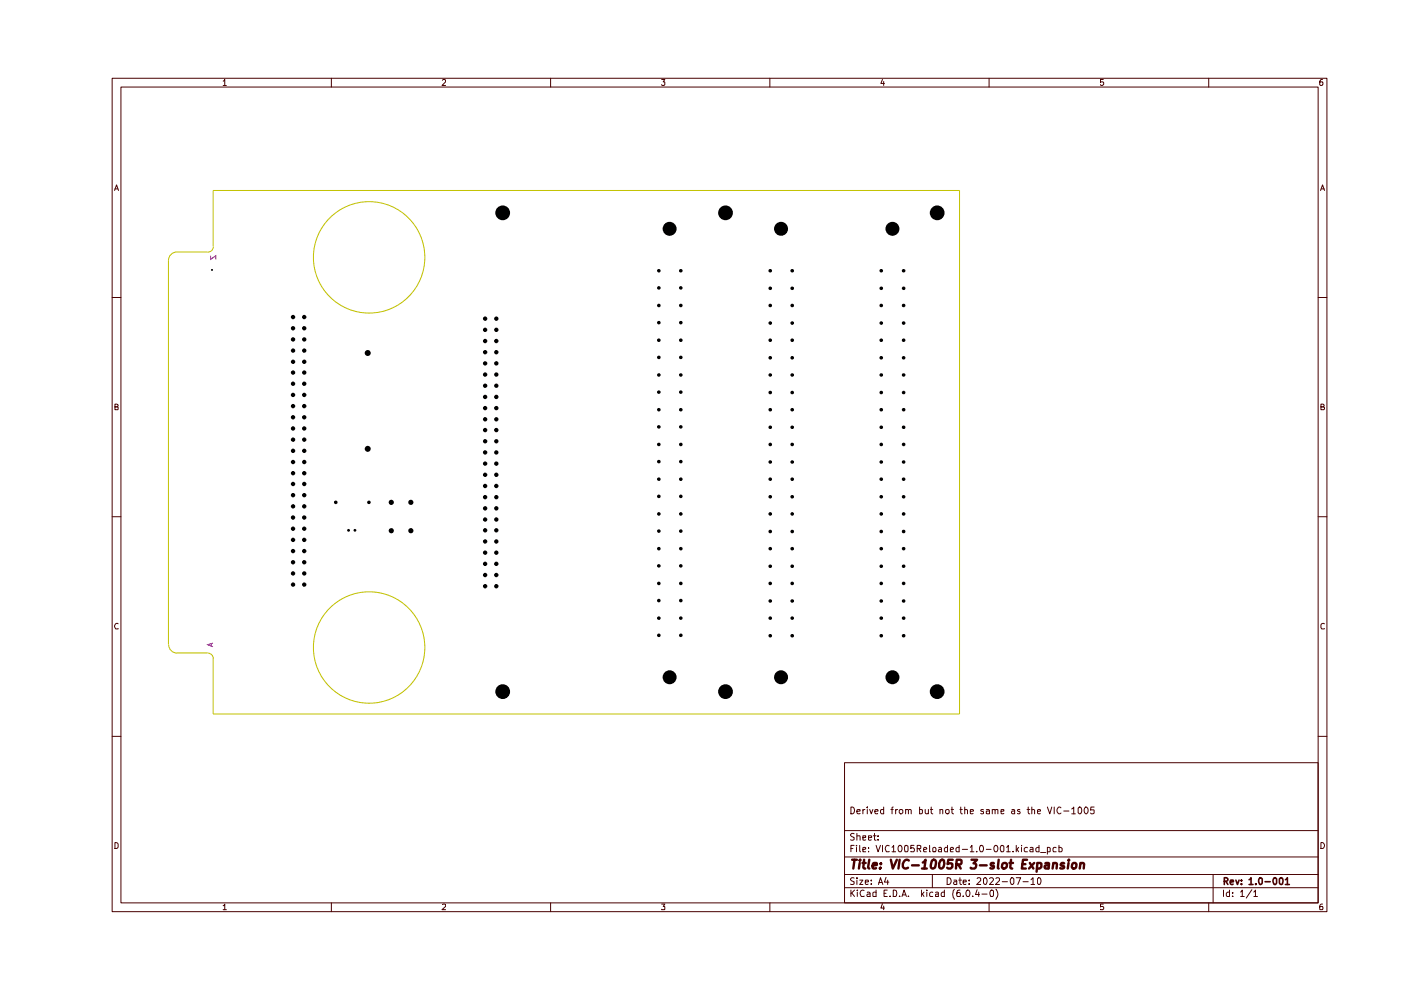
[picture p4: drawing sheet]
<svg xmlns="http://www.w3.org/2000/svg" width="297mm" height="210mm" viewBox="0 0 297 210" stroke-linecap="round" stroke-linejoin="round" font-family="sans-serif">
<g fill="none" stroke="#480000" stroke-width=".21">
<path d="M23.8 16.6h257.5v176.7h-257.5zM25.6 18.5h253.9v172.9h-253.9zM47.3 17.2l.4-.4v1.3M47.3 18.1h.7M70.3 16.6v1.9M93.8 17l.2-.2h.3l.2 .2v.4l-.8 .7h.8M116.7 16.6v1.9M140.3 16.8h.7l-.4 .6h.4v.5l-.2 .2h-.4l-.1-.2M163.2 16.6v1.9M187.1 16.8l-.3 .9h.7M187.4 17.3v.8M209.7 16.6v1.9"/>
<path d="M233.9 16.8h-.6v.6h.5l.2 .1v.4l-.2 .2-.5-.2M256.3 16.6v1.9M280.4 16.8l-.4 .1-.2 .3v.7l.2 .2 .4-.1v-.6h-.5l-.1 .1M24.3 40.4l.4-1.2 .4 1.2M24.4 40h.6M280 40.4l.4-1.2 .4 1.2M280.1 40h.6M23.8 63.1h1.8M279.5 63.1h1.8M24.4 86.3h.4l.2-.3v-.2l-.6-.1v1.2h.6v-.5l-.2-.1M280.1 86.3l.6-.1v-.4l-.6-.1v1.2h.6l.1-.5-.3-.1M23.8 109.6h1.8"/>
<path d="M279.5 109.6h1.8M25 132.2h-.1a.66 .66 0 0 0-.6 .4 .66 .66 0 0 0 .2 .7h.5M280.8 132.2h-.3l-.4 .3v.6l.1 .2h.6M23.8 156.1h1.8M279.5 156.1h1.8M24.4 178.6a.52 .52 0 0 1 .6 .4v.6a.52 .52 0 0 1-.6 .3zM179.1 161.7h100.4v29.7h-100.4zM179.1 176.1h100.4M180.4 171.1a.72 .72 0 0 1 .8 .7 .72 .72 0 0 1-.8 .8zM180.4 179.9h.4M181.1 179.2h-.7v1.4M181.1 176.8l-.5-.1-.3 .3 .3 .4 .5 .1v.5l-.3 .1h-.5"/>
<path d="M181.6 179.2v.1M181.6 179.7v.9M181.7 177.3l.6-.1 .1 .9M181.7 172h.7v-.3l-.5-.1-.2 .2 .1 .7h.6M181.7 176.7v1.4M182.3 179.2v1.2l.1 .2M183 177.6l.5-.1v-.3h-.5v.9h.5M183 171.6v1M183.4 171.6l-.4 .3M183.9 171.1v.2M183.9 171.6v1M184.1 179.7v.2"/>
<path d="M184.1 177.6l.7-.1-.1-.3h-.6v.9h.6M184.4 171.6l.3 1 .4-1M185.2 177.2h.5M185.4 176.7v1.4h.3M185.5 172h.7l-.2-.4-.5 .2v.5l.2 .3 .4-.1M185.7 179.2l.5 1.4 .5-1.4M186.2 178v.1M186.2 177.2v.2M187.1 179.2v1.4M187.4 171.7l-.5-.1-.2 .3v.4l.2 .3 .5-.1M187.4 171.1v1.5M188.5 179.3a.61 .61 0 0 0-.7 .2 .61 .61 0 0 0 0 .8l.1 .3 .6-.1"/>
<path d="M188.9 171.6h.5M189.1 179.7l.4-.5v1.4M189.4 171.1l-.3 .1v1.4M189.9 171.6v1M190.3 171.6l-.4 .3M190.6 179.3l.1-.1a.74 .74 0 0 1 .6 .6 .74 .74 0 0 1-.3 .8h-.3l-.3-.5zM190.7 171.7h.6l.1 .6-.2 .3h-.3l-.2-.3zM191.8 179.3l.4-.1 .3 .3v.8l-.2 .3-.5-.1zM192 171.7l.4-.1 .2 .2v.8M192 171.6v1M192.6 171.8l.2-.2 .4 .2v.8M193.8 179.2h-.7v.7l.2-.2h.3l.3 .3-.2 .6-.6-.1"/>
<path d="M194.5 179.9h.6l.1-.6-.7-.1v1.4M194.8 179.9l.4 .7M195 171.7h.6v.7l-.3 .2-.3-.1M195 171.1v1.5M196.2 171.6v.7a.37 .37 0 0 0 .3 .3 .37 .37 0 0 0 .3-.2M196.8 171.6v1M197.1 179.2v1.4h.2M197.3 171.6h.5M197.4 171.1v1.2l.4 .3M197.8 179.8l.2-.1h.4v.9l-.6-.1zM199 179.7h.5l.1 .2v.7h-.6v-.4l.6-.2M199.3 171.7h.6v.9"/>
<path d="M199.3 171.6v1M200.6 171.7a.36 .36 0 0 1 .6 .2v.6a.45 .45 0 0 1-.7-.2zM200.9 179.2v1.4h-.5l-.2-.7 .3-.2h.4M201.7 171.6h.5M201.8 171.1v1.2l.4 .3M203.4 179.2v1.4h-.6l-.1-.7 .2-.2h.5M203.5 171.6h.5M203.7 171.1v1.2l.3 .3M204.5 171.7l.4-.1 .2 .2v.8M204.5 171.1v1.5M205.7 179.7l.4-.5v1.4M205.7 172h.7l-.1-.3h-.6v.8h.6"/>
<path d="M207.8 179.3l.2-.1a.74 .74 0 0 1 .6 .6 .74 .74 0 0 1-.3 .8h-.4l-.1-.3-.1-.6zM208.5 171.7l-.3-.1-.3 .2 .6 .3v.4h-.6M209.1 171.7l.4-.1 .3 .2v.8M209.8 172h-.7v.5h.7M210.4 171.7h.6v.9M210.4 171.6v1M210.9 179.3l.2-.1a.74 .74 0 0 1 .5 .6 .74 .74 0 0 1-.3 .8h-.3l-.2-.3-.1-.6zM211 171.8l.2-.2 .4 .1v.9M212.2 179.3l.3-.1 .3 .3v.8l-.1 .3h-.5l-.1-.5zM212.2 172h.6v-.3h-.6v.8h.6M213.4 179.7l.4-.5v1.4M214.5 171.7l.5-.1 .1 .2v.8"/>
<path d="M215.1 172h-.4l-.3 .2 .3 .4 .4-.1M215.5 179.2v1.4M216 179.7l-.5 .6M216.2 171.7l-.3-.1-.2 .2 .2 .2 .3 .1v.4h-.5M216.6 179.2v.1M216.6 179.7v.9M217.7 171.6h.6M217.8 179.7a.45 .45 0 0 0-.6 .2v.6l.6 .1M218 171.1v1.2l.3 .3M218.4 179.7h.6v.9h-.6v-.4l.6-.2M218.8 171.7l.4-.1 .2 .2v.8M218.8 171.1v1.5"/>
<path d="M219.9 172h.7l-.1-.4-.6 .2v.5l.3 .3 .3-.1M220.3 179.2v1.4l-.6-.1-.1-.6a.45 .45 0 0 1 .7-.2M222.1 179.7h.3l.3 .1v.7l-.6 .1M222.1 171.1l.5 1.5 .4-1.5M222.1 179.7v1.4M223.5 171.1v1.5M223.9 179.7h-.4l-.2 .2v.7h.6M224.5 179.2v1.4l.6-.1 .1-.6a.45 .45 0 0 0-.7-.2M224.9 171.3a.55 .55 0 0 0-.7 0 .55 .55 0 0 0-.1 .7l.2 .3a.37 .37 0 0 0 .3 .3 .37 .37 0 0 0 .3-.2M225.5 172h1.1M227.2 171.5l.5-.4v1.5M227.2 172.6h.8"/>
<path d="M228.8 171.1a.78 .78 0 0 1 .6 .6 .78 .78 0 0 1-.2 .8l-.4 .1-.2-.3v-.9zM229.9 171.4l.3-.3a.76 .76 0 0 1 .5 .7 .76 .76 0 0 1-.5 .8 .99 .99 0 0 1-.3-1.2zM232 171.1h-.7l-.1 .7 .7-.1 .1 .7-.3 .2h-.3l-.2-.2M280.1 178.6a.65 .65 0 0 1 .7 .7 .65 .65 0 0 1-.7 .6zM47.3 192l.4-.3v1.2M47.3 192.9h.7M70.3 191.4v1.9M93.8 191.8h.7v.4l-.8 .7h.8M116.7 191.4v1.9M140.3 191.7h.7l-.4 .5 .4 .1v.5h-.7M163.2 191.4v1.9M179.1 188.2h100.4"/>
<path d="M179.1 185.4h100.4M179.1 181.7h100.4M180.4 188.7v1.4M180.6 189.3l.6 .8M181.1 186.2l-.5-.1-.3 .3 .3 .4 .5 .1v.5l-.3 .1h-.5M181.2 188.7l-.8 .8M181.7 186.1v.2M181.7 186.6v.9M181.8 188.7v.1M181.8 189.1v1M182.3 186.6h.7l-.7 .9h.7M183 180.2l.5-.2v-.3h-.5v.9h.5"/>
<path d="M183.2 188.8a.62 .62 0 0 0-.7 .2 .62 .62 0 0 0-.1 .7l.2 .4 .6-.1M183.5 187l.6-.1v-.3h-.6v.2v.7h.6M183.9 189.2l.3-.1 .3 .3v.7h-.6l-.1-.4 .7-.2M184.1 180.5v.1M184.7 187.4v.1M184.7 186.6v.2M185.7 188.7v1.4h-.5l-.1-.8 .2-.2 .4 .1M186.3 187.5l.4-1.4 .5 1.4M186.3 187.1h.7M187.1 191.6l-.3 .9h.7M187.4 192.1v.8M187.4 189.4h.5"/>
<path d="M187.9 186l-.4 1h1M188.1 188.7h-.7v1.4h.7M188.2 186.6v.9M188.7 190v.1M189.1 180.6h.8M189.4 188.7l.7 .2v.6l-.2 .6h-.5zM190.7 190v.1M191.2 190.1l.5-1.4 .5 1.4M191.3 189.7h.7M192.6 190v.1M195.4 188.7v1.4M195.6 189.6l.3 .5"/>
<path d="M195.8 180.2l.7-.2-.1-.3h-.4l-.2 .2 .1 .7h.5M195.9 189.1l-.5 .6M196.5 188.7v.1M196.5 189.1v1M197.7 185.4v2.8M197.8 189.2l-.4-.1-.3 .4 .2 .6h.5M198.4 189.2h.6v.9h-.6v-.4l.6-.2M200.2 188.7v1.4h-.5l-.2-.3 .1-.5 .3-.2 .3 .1M200.8 186.1a.73 .73 0 0 1 .9 .7 .73 .73 0 0 1-.9 .7zM201.5 180.2l.7-.2-.2-.3h-.4l-.1 .7 .1 .2h.5M202.3 186.6h.5v.9M202.3 188.6a1.8 1.8 0 0 0 0 2.1"/>
<path d="M202.8 186.9h-.5l-.1 .3 .1 .3h.5M203.3 186.6h.6M203.5 186.1v1.2l.4 .2M203.5 188.7l-.4 .1a1.18 1.18 0 0 0-.2 1.3h.6l.1-.7-.5-.2-.3 .3M204 180.1h1.1M204.2 187l.7-.1-.1-.3h-.5l-.1 .2 .1 .7h.5M204.2 190v.1M205 188.8l.1-.1a.84 .84 0 0 1 .4 1.4h-.5l-.1-.3-.1-.6zM205.5 187.4v.1M205.5 186.6v.2M205.7 180.6h.8M206.2 190v.1"/>
<path d="M207.1 180.5v.1M207.2 186.3l.1-.2 .5 .1 .1 .5-.8 .8h.8M207.2 188.6l-.4 1.1h.9M207.5 189.1v1M208.2 189.6h1.1M208.5 186.4l.4-.3a.8 .8 0 0 1 .4 .7 .8 .8 0 0 1-.4 .7l-.4-.3zM209.1 180.1h1M209.7 191.4v1.9M209.8 186.3l.6-.2 .2 .3v.3l-.8 .8h.8M210 188.8l.4-.1 .2 .3v.8l-.1 .3h-.5v-.3l-.1-.6zM211.1 186.3l.2-.2 .5 .1 .1 .5-.8 .8h.8M211.1 188.6a1.52 1.52 0 0 1 0 2.1"/>
<path d="M212.5 186.9h1.1M213.4 180.6h.8M214.4 186.2l.3-.1 .3 .3v.8l-.3 .3a.84 .84 0 0 1-.3-1.3zM214.8 180.5v.1M215.5 186.1h.9l-.6 1.4M215.6 180.1l.4 .5M216.9 186.9h1.1M218.6 186.5l.4-.4v1.4M218.6 187.5h.8M220.2 186.1a.75 .75 0 0 1 .5 .7 .75 .75 0 0 1-.5 .7l-.3-.3v-.8zM220.6 180.8h1.1M233.9 191.7h-.6v.6l.5-.1 .2 .2v.3l-.2 .2-.5-.1"/>
<path d="M256.3 191.4v1.9M257.2 185.4v6M259.4 188.7v1.4M260.7 188.7v1.4h-.5l-.2-.3 .1-.5 .2-.2 .4 .1M261.4 190v.1M261.4 189.2v.2M263 189.1l.4-.4v1.4M263 190.1h.8M265.4 188.6l-1.2 1.8M265.8 189.1l.4-.4v1.4M265.8 190.1h.8M280.4 191.7l-.4 .1-.2 .2v.8l.6 .1v-.7h-.5l-.1 .2"/>
</g>
<g fill="none" stroke="#480000" stroke-width=".34">
<path d="M259.6 186.9h.5l.2-.3v-.2l-.2-.3h-.5v1.4M259.9 186.9l.4 .6M260.8 187l.7-.1-.1-.3h-.5l-.1 .2 .1 .7h.5M262 186.6l.4 .9 .3-.9M263.2 187.4v.1M263.2 186.6v.2M264.8 186.5l.4-.4v1.4M264.8 187.5h.9M266.3 187.4v.1M267 186.2l.3-.1 .3 .3v.8l-.3 .3a.9 .9 0 0 1-.3-1.3zM268.2 186.9h1.1M270.1 186.2l.3-.1 .3 .3v.8l-.3 .3a.84 .84 0 0 1-.3-1.3z"/>
<path d="M271.4 186.2l.2-.1a.8 .8 0 0 1 .4 .7 .8 .8 0 0 1-.4 .7l-.3-.3v-.8zM272.5 186.5l.5-.4v1.4M272.5 187.5h.9"/>
</g>
<g fill="none" stroke="#480000" stroke-width=".51">
<path d="M180.7 182.3h1M181.2 182.3l-.3 1.8M182.3 183l-.2 1.1M182.4 182.3l-.1 .2 .1-.1v-.1l-.1 .2M182.9 183h.6M183.2 182.3l-.2 1.6 .5 .2M184.3 182.3l-.2 1.6 .2 .2M185 183.6l.9-.2v-.4h-.6l-.2 .2v.9h.6M186.7 184l-.1 .1h-.1l.2-.1-.1 .1M186.8 183v.2M188.9 182.3l.4 1.8 .8-1.8M190.7 182.3l-.2 1.8"/>
<path d="M192.7 182.5l-.1-.1a.68 .68 0 0 0-.9 .2l-.3 .5 .1 .8a.7 .7 0 0 0 1 .1M193.4 183.5h1.4M195.5 184.1h1M195.7 182.9l.5-.6-.2 1.8M197.6 182.5l.5-.2a1.19 1.19 0 0 1-.2 1.8h-.4a1.61 1.61 0 0 1 .1-1.6zM199.4 182.5l.5-.2a1.12 1.12 0 0 1-.4 1.8l-.3-.1a1.61 1.61 0 0 1 .2-1.5zM202 182.3h-.9l-.2 .9 .3-.2 .6 .1 .1 .7a.72 .72 0 0 1-1 .3l-.1-.1M202.8 183.3l.9-.1 .2-.2v-.5l-.3-.2h-.8l-.1 1.8M203.2 183.3l.5 .8M206 182.3h1.2l-.8 .7 .4 .1 .2 .3-.2 .6-.2 .1h-.6l-.2-.1M207.8 183.5h1.4M210.7 183h-.4l-.3 .2 .2 .4h.5l-.1 .5h-.6"/>
<path d="M211.7 182.3l-.1 1.6 .1 .2M212.6 183.1l.3-.1 .5 .1v.7l-.2 .3h-.4l-.3-.1zM214 183h.8M214.4 182.3l-.2 1.6 .4 .2M216.7 183.2h.7M217.7 182.3h-.8l-.3 1.8h.9M218.3 183l.8 1.1M219.3 183l-1.1 1.1M219.9 183h.8l.1 .8a.65 .65 0 0 1-.9 .3M219.9 183l-.1 1.8M221.6 183h.8l-.1 1.1M222.4 183.4l-.8 .2a.36 .36 0 0 0 .1 .5h.6"/>
<path d="M223.3 183.1l.3-.1h.4v1.1M223.3 183l-.1 1.1M225.6 183h-.4l-.3 .3 .2 .3h.4l.1 .3a.6 .6 0 0 1-.8 .2M226.6 183l-.2 1.1M226.6 182.3v.2l.1-.1-.1-.1v.2M227.4 183.1l.3-.1h.3l.2 .1v.7l-.2 .3h-.4l-.3-.1zM229.1 183.1l.2-.1h.5v1.1M229.1 183l-.2 1.1"/>
</g>
<path d="M44.6 54.2v.8l1.1-.8v.8M44.8 136.4v.5M45.2 136.4l-1.1 .3 1.1 .4" fill="none" stroke="#840084" stroke-width=".21"/>
<g fill="none" stroke="#c2c200" stroke-width=".21">
<path d="M44 53.4h-6.5a1.77 1.77 0 0 0-1.8 1.8v81.5M44 53.5a1.18 1.18 0 0 0 1.2-1.2v-11.9h158.2v111h-158.2v-11.8M35.8 136.7a1.77 1.77 0 0 0 1.7 1.8M37.5 138.4h6.5M44.1 138.5a1.18 1.18 0 0 1 1.1 1.2"/>
<circle cx="78.3" cy="54.6" r="11.8"/>
<circle cx="78.3" cy="137.3" r="11.8"/>
</g>
<g fill="#000">
<path d="M44.8 57l.4 .2-.2 .2-.3-.2zM73.7 112.2h.4v.5h-.4zM75.1 112.2h.4v.5h-.4z"/>
<circle cx="106.6" cy="45.1" r="1.57"/>
<circle cx="139.7" cy="57.4" r=".38"/>
<circle cx="142" cy="48.5" r="1.48"/>
<circle cx="144.3" cy="57.4" r=".38"/>
<circle cx="153.8" cy="45.1" r="1.57"/>
<circle cx="163.3" cy="57.4" r=".38"/>
<circle cx="165.6" cy="48.5" r="1.48"/>
<circle cx="168" cy="57.4" r=".38"/>
<circle cx="186.8" cy="57.4" r=".38"/>
<circle cx="189.2" cy="48.5" r="1.48"/>
<circle cx="191.6" cy="57.4" r=".38"/>
<circle cx="198.7" cy="45.1" r="1.57"/>
<circle cx="62.1" cy="76.7" r=".47"/>
<circle cx="62.1" cy="74.3" r=".47"/>
<circle cx="62.1" cy="72" r=".47"/>
<circle cx="62.1" cy="67.2" r=".47"/>
<circle cx="62.1" cy="69.6" r=".47"/>
<circle cx="62.1" cy="79" r=".47"/>
<circle cx="64.5" cy="74.3" r=".47"/>
<circle cx="64.5" cy="72" r=".47"/>
<circle cx="64.5" cy="76.7" r=".47"/>
<circle cx="64.5" cy="67.2" r=".47"/>
<circle cx="64.5" cy="69.6" r=".47"/>
<circle cx="64.5" cy="79" r=".47"/>
<circle cx="78" cy="74.8" r=".64"/>
<circle cx="102.9" cy="77" r=".47"/>
<circle cx="102.9" cy="79.4" r=".47"/>
<circle cx="102.9" cy="74.7" r=".47"/>
<circle cx="102.9" cy="67.6" r=".47"/>
<circle cx="102.9" cy="72.3" r=".47"/>
<circle cx="102.9" cy="69.9" r=".47"/>
<circle cx="105.2" cy="77" r=".47"/>
<circle cx="105.2" cy="74.7" r=".47"/>
<circle cx="105.2" cy="79.4" r=".47"/>
<circle cx="105.2" cy="69.9" r=".47"/>
<circle cx="105.2" cy="72.3" r=".47"/>
<circle cx="105.2" cy="67.6" r=".47"/>
<circle cx="139.7" cy="75.8" r=".38"/>
<circle cx="139.7" cy="61" r=".38"/>
<circle cx="139.7" cy="64.8" r=".38"/>
<circle cx="139.7" cy="72.1" r=".38"/>
<circle cx="139.7" cy="79.5" r=".38"/>
<circle cx="139.7" cy="68.4" r=".38"/>
<circle cx="144.3" cy="75.8" r=".38"/>
<circle cx="144.3" cy="61" r=".38"/>
<circle cx="144.3" cy="72.1" r=".38"/>
<circle cx="144.3" cy="64.8" r=".38"/>
<circle cx="144.3" cy="79.5" r=".38"/>
<circle cx="144.3" cy="68.4" r=".38"/>
<circle cx="163.3" cy="75.9" r=".38"/>
<circle cx="163.3" cy="72.1" r=".38"/>
<circle cx="163.3" cy="64.8" r=".38"/>
<circle cx="163.3" cy="68.5" r=".38"/>
<circle cx="163.3" cy="61.1" r=".38"/>
<circle cx="163.3" cy="79.5" r=".38"/>
<circle cx="168" cy="68.5" r=".38"/>
<circle cx="168" cy="64.8" r=".38"/>
<circle cx="168" cy="61.1" r=".38"/>
<circle cx="168" cy="72.1" r=".38"/>
<circle cx="168" cy="75.9" r=".38"/>
<circle cx="168" cy="79.5" r=".38"/>
<circle cx="186.8" cy="61.1" r=".38"/>
<circle cx="186.8" cy="64.8" r=".38"/>
<circle cx="186.8" cy="72.1" r=".38"/>
<circle cx="186.8" cy="75.9" r=".38"/>
<circle cx="186.8" cy="68.5" r=".38"/>
<circle cx="186.8" cy="79.5" r=".38"/>
<circle cx="191.6" cy="72.1" r=".38"/>
<circle cx="191.6" cy="75.9" r=".38"/>
<circle cx="191.6" cy="68.5" r=".38"/>
<circle cx="191.6" cy="64.8" r=".38"/>
<circle cx="191.6" cy="61.1" r=".38"/>
<circle cx="191.6" cy="79.5" r=".38"/>
<circle cx="62.1" cy="98" r=".47"/>
<circle cx="62.1" cy="93.2" r=".47"/>
<circle cx="62.1" cy="88.5" r=".47"/>
<circle cx="62.1" cy="86.1" r=".47"/>
<circle cx="62.1" cy="95.6" r=".47"/>
<circle cx="62.1" cy="90.8" r=".47"/>
<circle cx="62.1" cy="83.7" r=".47"/>
<circle cx="62.1" cy="81.4" r=".47"/>
<circle cx="64.5" cy="98" r=".47"/>
<circle cx="64.5" cy="86.1" r=".47"/>
<circle cx="64.5" cy="88.5" r=".47"/>
<circle cx="64.5" cy="95.6" r=".47"/>
<circle cx="64.5" cy="93.2" r=".47"/>
<circle cx="64.5" cy="90.8" r=".47"/>
<circle cx="64.5" cy="81.4" r=".47"/>
<circle cx="64.5" cy="83.7" r=".47"/>
<circle cx="78" cy="95.2" r=".64"/>
<circle cx="102.9" cy="86.5" r=".47"/>
<circle cx="102.9" cy="81.8" r=".47"/>
<circle cx="102.9" cy="88.9" r=".47"/>
<circle cx="102.9" cy="84.2" r=".47"/>
<circle cx="102.9" cy="93.6" r=".47"/>
<circle cx="102.9" cy="95.9" r=".47"/>
<circle cx="102.9" cy="91.2" r=".47"/>
<circle cx="102.9" cy="98.3" r=".47"/>
<circle cx="105.2" cy="81.8" r=".47"/>
<circle cx="105.2" cy="84.2" r=".47"/>
<circle cx="105.2" cy="86.5" r=".47"/>
<circle cx="105.2" cy="88.9" r=".47"/>
<circle cx="105.2" cy="95.9" r=".47"/>
<circle cx="105.2" cy="91.2" r=".47"/>
<circle cx="105.2" cy="93.6" r=".47"/>
<circle cx="105.2" cy="98.3" r=".47"/>
<circle cx="139.7" cy="90.5" r=".38"/>
<circle cx="139.7" cy="86.9" r=".38"/>
<circle cx="139.7" cy="83.1" r=".38"/>
<circle cx="139.7" cy="97.9" r=".38"/>
<circle cx="139.7" cy="94.2" r=".38"/>
<circle cx="144.3" cy="90.5" r=".38"/>
<circle cx="144.3" cy="86.9" r=".38"/>
<circle cx="144.3" cy="83.1" r=".38"/>
<circle cx="144.3" cy="94.2" r=".38"/>
<circle cx="144.3" cy="97.9" r=".38"/>
<circle cx="163.3" cy="86.9" r=".38"/>
<circle cx="163.3" cy="94.2" r=".38"/>
<circle cx="163.3" cy="98" r=".38"/>
<circle cx="163.3" cy="90.6" r=".38"/>
<circle cx="163.3" cy="83.2" r=".38"/>
<circle cx="168" cy="94.2" r=".38"/>
<circle cx="168" cy="98" r=".38"/>
<circle cx="168" cy="86.9" r=".38"/>
<circle cx="168" cy="90.6" r=".38"/>
<circle cx="168" cy="83.2" r=".38"/>
<circle cx="186.8" cy="94.2" r=".38"/>
<circle cx="186.8" cy="98" r=".38"/>
<circle cx="186.8" cy="86.9" r=".38"/>
<circle cx="186.8" cy="90.6" r=".38"/>
<circle cx="186.8" cy="83.2" r=".38"/>
<circle cx="191.6" cy="98" r=".38"/>
<circle cx="191.6" cy="94.2" r=".38"/>
<circle cx="191.6" cy="86.9" r=".38"/>
<circle cx="191.6" cy="90.6" r=".38"/>
<circle cx="191.6" cy="83.2" r=".38"/>
<circle cx="62.1" cy="105" r=".47"/>
<circle cx="62.1" cy="100.3" r=".47"/>
<circle cx="62.1" cy="107.4" r=".47"/>
<circle cx="62.1" cy="102.6" r=".47"/>
<circle cx="62.1" cy="119.2" r=".47"/>
<circle cx="62.1" cy="116.8" r=".47"/>
<circle cx="62.1" cy="112.1" r=".47"/>
<circle cx="62.1" cy="114.5" r=".47"/>
<circle cx="62.1" cy="109.7" r=".47"/>
<circle cx="64.5" cy="102.6" r=".47"/>
<circle cx="64.5" cy="105" r=".47"/>
<circle cx="64.5" cy="100.3" r=".47"/>
<circle cx="64.5" cy="107.4" r=".47"/>
<circle cx="64.5" cy="119.2" r=".47"/>
<circle cx="64.5" cy="109.7" r=".47"/>
<circle cx="64.5" cy="112.1" r=".47"/>
<circle cx="64.5" cy="114.5" r=".47"/>
<circle cx="64.5" cy="116.8" r=".47"/>
<circle cx="71.2" cy="106.5" r=".38"/>
<circle cx="78.2" cy="106.5" r=".38"/>
<circle cx="83" cy="106.5" r=".55"/>
<circle cx="83" cy="112.5" r=".55"/>
<circle cx="87.1" cy="106.5" r=".55"/>
<circle cx="87.1" cy="112.5" r=".55"/>
<circle cx="102.9" cy="117.2" r=".47"/>
<circle cx="102.9" cy="114.8" r=".47"/>
<circle cx="102.9" cy="112.4" r=".47"/>
<circle cx="102.9" cy="119.5" r=".47"/>
<circle cx="102.9" cy="103" r=".47"/>
<circle cx="102.9" cy="110.2" r=".47"/>
<circle cx="102.9" cy="107.8" r=".47"/>
<circle cx="102.9" cy="105.4" r=".47"/>
<circle cx="102.9" cy="100.7" r=".47"/>
<circle cx="105.2" cy="117.2" r=".47"/>
<circle cx="105.2" cy="112.4" r=".47"/>
<circle cx="105.2" cy="114.8" r=".47"/>
<circle cx="105.2" cy="119.5" r=".47"/>
<circle cx="105.2" cy="110.2" r=".47"/>
<circle cx="105.2" cy="107.8" r=".47"/>
<circle cx="105.2" cy="103" r=".47"/>
<circle cx="105.2" cy="105.4" r=".47"/>
<circle cx="105.2" cy="100.7" r=".47"/>
<circle cx="139.7" cy="116.3" r=".38"/>
<circle cx="139.7" cy="101.6" r=".38"/>
<circle cx="139.7" cy="105.2" r=".38"/>
<circle cx="139.7" cy="112.6" r=".38"/>
<circle cx="139.7" cy="109" r=".38"/>
<circle cx="139.7" cy="120" r=".38"/>
<circle cx="144.3" cy="116.3" r=".38"/>
<circle cx="144.3" cy="112.6" r=".38"/>
<circle cx="144.3" cy="109" r=".38"/>
<circle cx="144.3" cy="101.6" r=".38"/>
<circle cx="144.3" cy="105.2" r=".38"/>
<circle cx="144.3" cy="120" r=".38"/>
<circle cx="163.3" cy="101.6" r=".38"/>
<circle cx="163.3" cy="109" r=".38"/>
<circle cx="163.3" cy="105.3" r=".38"/>
<circle cx="163.3" cy="116.3" r=".38"/>
<circle cx="163.3" cy="112.7" r=".38"/>
<circle cx="168" cy="116.3" r=".38"/>
<circle cx="168" cy="101.6" r=".38"/>
<circle cx="168" cy="112.7" r=".38"/>
<circle cx="168" cy="109" r=".38"/>
<circle cx="168" cy="105.3" r=".38"/>
<circle cx="186.8" cy="109" r=".38"/>
<circle cx="186.8" cy="105.3" r=".38"/>
<circle cx="186.8" cy="112.7" r=".38"/>
<circle cx="186.8" cy="116.3" r=".38"/>
<circle cx="186.8" cy="101.6" r=".38"/>
<circle cx="191.6" cy="112.7" r=".38"/>
<circle cx="191.6" cy="109" r=".38"/>
<circle cx="191.6" cy="116.3" r=".38"/>
<circle cx="191.6" cy="101.6" r=".38"/>
<circle cx="191.6" cy="105.3" r=".38"/>
<circle cx="62.1" cy="124" r=".47"/>
<circle cx="62.1" cy="121.6" r=".47"/>
<circle cx="64.5" cy="121.6" r=".47"/>
<circle cx="64.5" cy="124" r=".47"/>
<circle cx="102.9" cy="121.9" r=".47"/>
<circle cx="102.9" cy="124.3" r=".47"/>
<circle cx="105.2" cy="121.9" r=".47"/>
<circle cx="105.2" cy="124.3" r=".47"/>
<circle cx="139.7" cy="134.7" r=".38"/>
<circle cx="139.7" cy="123.7" r=".38"/>
<circle cx="139.7" cy="131.1" r=".38"/>
<circle cx="139.7" cy="127.3" r=".38"/>
<circle cx="144.3" cy="134.7" r=".38"/>
<circle cx="144.3" cy="131.1" r=".38"/>
<circle cx="144.3" cy="123.7" r=".38"/>
<circle cx="144.3" cy="127.3" r=".38"/>
<circle cx="163.3" cy="123.7" r=".38"/>
<circle cx="163.3" cy="127.4" r=".38"/>
<circle cx="163.3" cy="131.1" r=".38"/>
<circle cx="163.3" cy="134.8" r=".38"/>
<circle cx="163.3" cy="120.1" r=".38"/>
<circle cx="168" cy="127.4" r=".38"/>
<circle cx="168" cy="131.1" r=".38"/>
<circle cx="168" cy="134.8" r=".38"/>
<circle cx="168" cy="123.7" r=".38"/>
<circle cx="168" cy="120.1" r=".38"/>
<circle cx="186.8" cy="134.8" r=".38"/>
<circle cx="186.8" cy="131.1" r=".38"/>
<circle cx="186.8" cy="127.4" r=".38"/>
<circle cx="186.8" cy="123.7" r=".38"/>
<circle cx="186.8" cy="120.1" r=".38"/>
<circle cx="191.6" cy="127.4" r=".38"/>
<circle cx="191.6" cy="123.7" r=".38"/>
<circle cx="191.6" cy="134.8" r=".38"/>
<circle cx="191.6" cy="131.1" r=".38"/>
<circle cx="191.6" cy="120.1" r=".38"/>
<circle cx="106.6" cy="146.6" r="1.57"/>
<circle cx="142" cy="143.6" r="1.48"/>
<circle cx="153.8" cy="146.6" r="1.57"/>
<circle cx="165.6" cy="143.6" r="1.48"/>
<circle cx="189.2" cy="143.6" r="1.48"/>
<circle cx="198.7" cy="146.6" r="1.57"/>
</g>
</svg>
